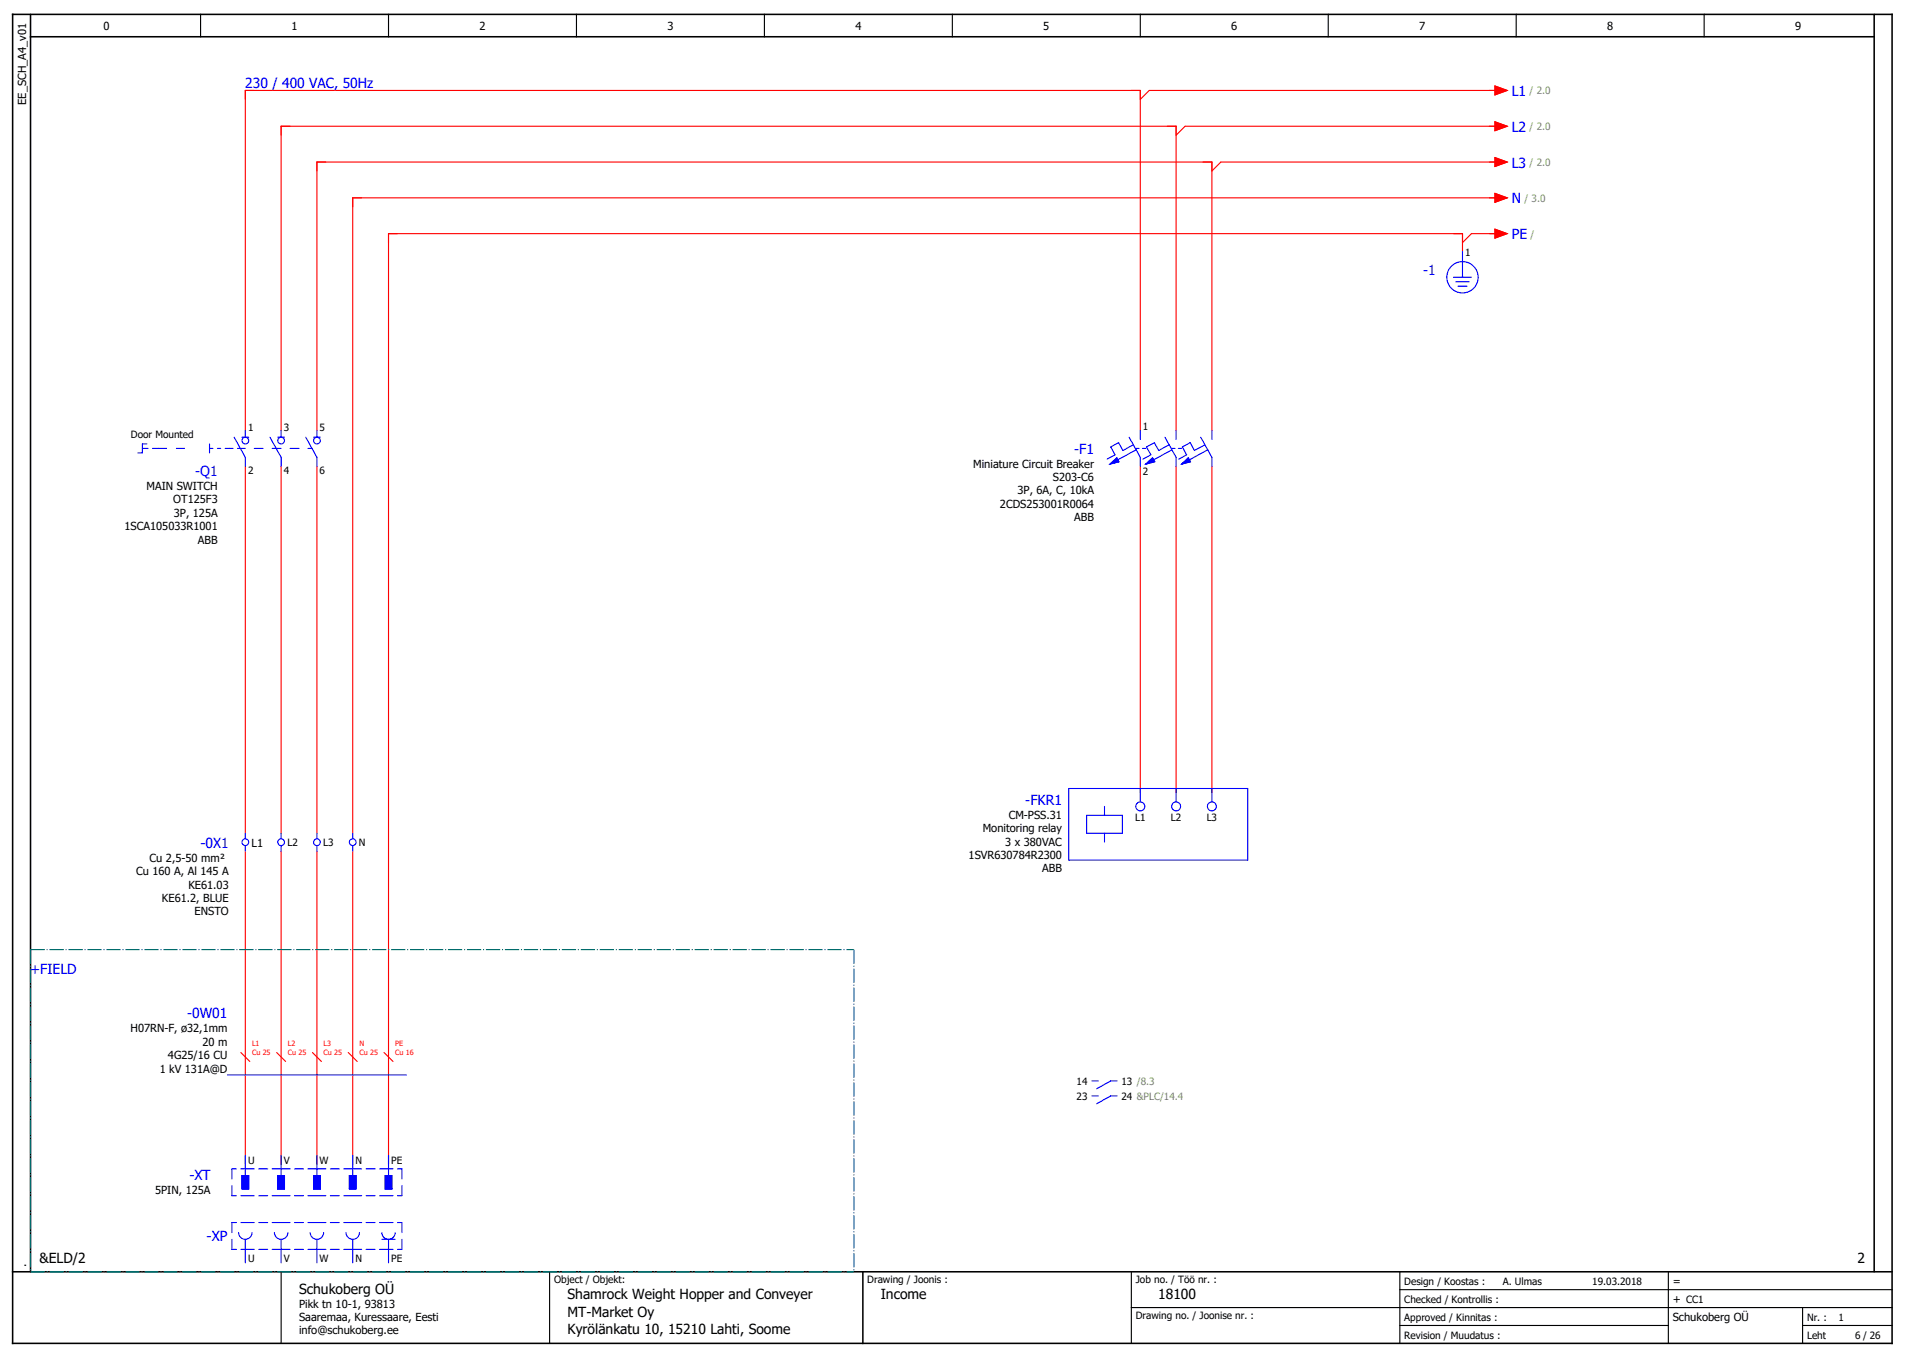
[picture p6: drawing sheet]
<svg xmlns="http://www.w3.org/2000/svg" width="426mm" height="303mm" viewBox="0 0 426 303" stroke-linecap="round" stroke-linejoin="round" font-family="sans-serif">
<defs><g id="words">
<g font-size="3.1" fill="#00f">
<text x="54.8" y="19.6">230 / 400 VAC, 50Hz</text>
<text x="337.8" y="21.4">L1</text>
<text x="337.8" y="29.4">L2</text>
<text x="337.8" y="37.4">L3</text>
<text x="337.8" y="45.4">N</text>
<text x="337.8" y="53.4">PE</text>
<text x="318" y="61.4">-1</text>
<text x="240" y="101.4">-F1</text>
<text x="43.6" y="106.4">-Q1</text>
<text x="229.1" y="179.8">-FKR1</text>
<text x="44.8" y="189.4">-0X1</text>
<text x="6.7" y="217.6">+FIELD</text>
<text x="41.8" y="227.6">-0W01</text>
<text x="42.3" y="263.6">-XT</text>
<text x="46.2" y="277.4">-XP</text>
</g>
<g font-size="3.1">
<text x="8.8" y="282.2">&amp;ELD/2</text>
<text x="415.1" y="282.2">2</text>
<text x="66.8" y="289.2">Schukoberg OÜ</text>
<text x="126.8" y="290.2">Shamrock Weight Hopper and Conveyer</text>
<text x="196.8" y="290.2">Income</text>
<text x="258.8" y="290.2">18100</text>
<text x="126.8" y="294.2">MT-Market Oy</text>
<text x="126.8" y="298.2">Kyrölänkatu 10, 15210 Lahti, Soome</text>
</g>
<g font-size="2.5">
<text x="23.1" y="6.7">0</text>
<text x="65.1" y="6.7">1</text>
<text x="107.1" y="6.7">2</text>
<text x="149.1" y="6.7">3</text>
<text x="191.1" y="6.7">4</text>
<text x="233.1" y="6.7">5</text>
<text x="275.1" y="6.7">6</text>
<text x="317.1" y="6.7">7</text>
<text x="359.1" y="6.7">8</text>
<text x="401.1" y="6.7">9</text>
<text x="5.8" y="23.4" transform="rotate(-90 5.8 23.4)">EE_SCH_A4_v01</text>
<text x="217.5" y="104.5">Miniature Circuit Breaker</text>
<text x="235.3" y="107.5">S203-C6</text>
<text x="32.7" y="109.5">MAIN SWITCH</text>
<text x="38.7" y="112.5">OT125F3</text>
<text x="223.5" y="113.5">2CDS253001R0064</text>
<text x="227.4" y="110.5">3P, 6A, C, 10kA</text>
<text x="27.8" y="118.5">1SCA105033R1001</text>
<text x="38.8" y="115.5">3P, 125A</text>
<text x="240.1" y="116.5">ABB</text>
<text x="44.2" y="121.5">ABB</text>
<text x="219.6" y="186">Monitoring relay</text>
<text x="225.4" y="183">CM-PSS.31</text>
<text x="56.2" y="189.2">L1</text>
<text x="216.5" y="192">1SVR630784R2300</text>
<text x="224.6" y="189">3 x 380VAC</text>
<text x="30.4" y="195.6">Cu 160 A, Al 145 A</text>
<text x="33.4" y="192.6">Cu 2,5-50 mm²</text>
<text x="232.9" y="195">ABB</text>
<text x="36.2" y="201.6">KE61.2, BLUE</text>
<text x="42.1" y="198.6">KE61.03</text>
<text x="43.5" y="204.6">ENSTO</text>
<text x="29.2" y="230.7">H07RN-F, ø32,1mm</text>
<text x="45.2" y="233.7">20 m</text>
<text x="35.7" y="239.7">1 kV 131A@D</text>
<text x="37.5" y="236.7">4G25/16 CU</text>
<text x="34.7" y="266.8">5PIN, 125A</text>
<text x="5.8" y="283.2" transform="rotate(-90 5.8 283.2)">.</text>
<text x="373.8" y="287.2">=</text>
<text x="66.8" y="292.2">Pikk tn 10-1, 93813</text>
<text x="373.8" y="291.2">+ CC1</text>
<text x="66.8" y="295.2">Saaremaa, Kuressaare, Eesti</text>
<text x="66.8" y="298.2">info@schukoberg.ee</text>
<text x="373.8" y="295.2">Schukoberg OÜ</text>
</g>
<g font-size="2.2" fill="#7ca552">
<text x="341.8" y="21.1">/ 2.0</text>
<text x="341.8" y="29.1">/ 2.0</text>
<text x="341.8" y="37.1">/ 2.0</text>
<text x="340.7" y="45.1">/ 3.0</text>
<text x="342" y="53.1">/</text>
</g>
<g font-size="2.2">
<text x="327.4" y="57.2">1</text>
<text x="29.3" y="97.8">Door Mounted</text>
<text x="55.4" y="96.4">1</text>
<text x="63.4" y="96.4">3</text>
<text x="71.4" y="96.4">5</text>
<text x="255.4" y="96.2">1</text>
<text x="55.4" y="105.9">2</text>
<text x="63.4" y="105.9">4</text>
<text x="71.4" y="105.9">6</text>
<text x="255.4" y="106.1">2</text>
<text x="253.7" y="183.5">L1</text>
<text x="261.7" y="183.5">L2</text>
<text x="269.7" y="183.5">L3</text>
<text x="64.2" y="189.1">L2</text>
<text x="72.2" y="189.1">L3</text>
<text x="80.2" y="189.1">N</text>
<text x="240.6" y="242.5">14</text>
<text x="240.6" y="245.8">23</text>
<text x="250.6" y="242.5">13 /8.3</text>
<text x="250.6" y="245.8">24 &amp;PLC/14.4</text>
<text x="55.4" y="260.2">U</text>
<text x="63.4" y="260.2">V</text>
<text x="71.4" y="260.2">W</text>
<text x="79.4" y="260.2">N</text>
<text x="87.4" y="260.2">PE</text>
<text x="55.4" y="282.1">U</text>
<text x="63.4" y="282.1">V</text>
<text x="71.4" y="282.1">W</text>
<text x="79.4" y="282.1">N</text>
<text x="87.4" y="282.1">PE</text>
<text x="123.8" y="286.8">Object / Objekt:</text>
<text x="193.8" y="286.8">Drawing / Joonis :</text>
<text x="253.8" y="286.8">Job no. / Töö nr. :</text>
<text x="313.8" y="287.2">Design / Koostas :</text>
<text x="335.8" y="287.2">A. Ulmas</text>
<text x="355.8" y="287.2">19.03.2018</text>
<text x="313.8" y="291.2">Checked / Kontrollis :</text>
<text x="253.8" y="294.8">Drawing no. / Joonise nr. :</text>
<text x="313.8" y="295.2">Approved / Kinnitas :</text>
<text x="313.8" y="299.2">Revision / Muudatus :</text>
<text x="403.8" y="295.2">Nr. :</text>
<text x="403.8" y="299.2">Leht</text>
<text x="410.8" y="295.2">1</text>
<text x="414.6" y="299.2">6 / 26</text>
</g>
<g font-size="1.6" fill="#f00">
<text x="56.3" y="233.8">L1</text>
<text x="64.3" y="233.8">L2</text>
<text x="72.3" y="233.8">L3</text>
<text x="80.3" y="233.8">N</text>
<text x="88.3" y="233.8">PE</text>
<text x="56.3" y="235.7">Cu 25</text>
<text x="64.3" y="235.7">Cu 25</text>
<text x="72.3" y="235.7">Cu 25</text>
<text x="80.3" y="235.7">Cu 25</text>
<text x="88.3" y="235.7">Cu 16</text>
</g>
</g></defs>
<g fill="none" stroke="#000" stroke-width=".25">
<path d="M44.8 3.2v5M86.8 3.2v5M128.8 3.2v5M170.8 3.2v5M212.8 3.2v5M254.8 3.2v5M296.8 3.2v5M338.8 3.2v5M380.8 3.2v5M62.8 284.2v16M122.8 284.2v16M252.8 292.2h170"/>
<path d="M252.8 284.2v16M312.8 296.2h60M312.8 284.2v16M312.8 288.2h110M372.8 284.2v16M402.8 296.2h20M402.8 292.2v8"/>
</g>
<path d="M2.8 3.2h420v297h-420zM6.8 8.2h412M6.8 3.2v281M418.8 3.2v281M2.8 284.2h420M192.8 284.2v16" fill="none" stroke="#000" stroke-width=".35"/>
<g fill="none" stroke="#f00" stroke-width=".25">
<path d="M334.1 19.2l2.7 1-2.7 1zM334.1 27.2l2.7 1-2.7 1zM334.1 35.2l2.7 1-2.7 1zM334.8 20.2h-78l-2 2M334.8 28.2h-70l-2 2M334.8 36.2h-62l-2 2M326.8 56.2v-4h-240v208M334.1 43.2l2.7 1-2.7 1zM334.1 51.2l2.7 1-2.7 1zM334.8 52.2h-6l-2 2M334.8 44.2h-256v142M54.8 96.2v-76h200v76"/>
<path d="M62.8 96.2v-68h200v68M70.8 96.2v-60h200v60M54.8 104.2v82M62.8 104.2v82M70.8 104.2v82M254.8 104.2v73M262.8 104.2v73M270.8 104.2v73M54.8 190.2v70M62.8 190.2v70M70.8 190.2v70M78.8 190.2v70"/>
<path d="M53.8 235.2l2 2M61.8 235.2l2 2M69.8 235.2l2 2M77.8 235.2l2 2M85.8 235.2l2 2"/>
</g>
<path d="M35.3 100.2h7.5" fill="none" stroke="#00f" stroke-width=".25" stroke-dasharray="2 2" stroke-linecap="butt"/>
<g fill="none" stroke="#00f" stroke-width=".25">
<path d="M326.8 56.2v5.8M324.8 62h4M325.3 63h3M325.8 64h2M32.8 99.2h-1v2h-1M46.8 99.2v2M52.3 97.7l2.5 4.5v2M54.1 97.7h1.5M54.8 96.2v1.5M60.3 97.7l2.5 4.5v2M62.1 97.7h1.5M62.8 96.2v1.5"/>
<path d="M68.3 97.7l2.5 4.5v2M70.1 97.7h1.5M70.8 96.2v1.5M252.3 97.7l2.5 4.5v2M253.3 99.4l-2.4 1.3-.9-1.8-1.8 1 1 1.7-1.8 1M254.8 96.2v2M260.3 97.7l2.5 4.5v2M261.3 99.4l-2.4 1.3-.9-1.8-1.8 1 1 1.7-1.8 1M262.8 96.2v2M268.3 97.7l2.5 4.5v2M269.3 99.4l-2.4 1.3-.9-1.8-1.8 1 1 1.7-1.8 1M270.8 96.2v2"/>
<path d="M31.8 100.2h1.3M34.1 100.2h1.2M46.8 100.2h.8M48.6 100.2h.7M50.3 100.2h1.8M53.1 100.2h1.7M56.8 100.2h2M60.8 100.2h2M64.8 100.2h2M68.8 100.2h.9M248 103.7l1.6-1.4 .4 .9zM253.8 100.2h.8"/>
<path d="M253.9 100.5l-4.1 2.3M255.3 100.2h.8M256 103.7l1.6-1.4 .4 .9zM261.8 100.2h.8M261.9 100.5l-4.1 2.3M263.3 100.2h.8M264 103.7l1.6-1.4 .4 .9zM269.9 100.5l-4.1 2.3M238.8 176.2h40v16h-40zM254.8 176.2v3M262.8 176.2v3M270.8 176.2v3"/>
<path d="M54.8 186.2v1.3M54.8 189v1.2M62.8 186.2v1.3M62.8 189v1.2M70.8 186.2v1.3M70.8 189v1.2M78.8 186.2v1.3M78.8 189v1.2M242.8 182.2h8v4h-8zM246.8 180.2v2M246.8 186.2v2M50.8 240.2h40"/>
<path d="M54.8 258.2v4.5M62.8 258.2v4.5M70.8 258.2v4.5M78.8 258.2v4.5M86.8 258.2v4.5M244 241.6h1.4M244 244.9h1.4M249.6 241.6h-1.4l-3.1 1.7M249.6 244.9h-1.4l-3.1 1.8M51.8 277v2.2h1M51.8 265v2.2h1M52.8 261.2h-1v2.3"/>
<path d="M52.8 273.2h-1v2.3M53.3 275.5a1.5 1.5 0 0 0 1.5 1.5 1.5 1.5 0 0 0 1.5-1.5M53.8 279.2h3M53.8 273.2h3M53.8 261.2h3M53.8 267.2h3M54.1 262.7h1.5v3h-1.5zM54.8 277v5.2M57.8 279.2h2M57.8 273.2h2M57.8 261.2h2M57.8 267.2h2"/>
<path d="M60.8 279.2h4M60.8 273.2h4M60.8 261.2h4M60.8 267.2h4M61.3 275.5a1.5 1.5 0 0 0 1.5 1.5 1.5 1.5 0 0 0 1.5-1.5M62.1 262.7h1.5v3h-1.5zM62.8 277v5.2M65.8 279.2h2M65.8 273.2h2M65.8 261.2h2M65.8 267.2h2M68.8 279.2h4"/>
<path d="M68.8 273.2h4M68.8 261.2h4M68.8 267.2h4M69.3 275.5a1.5 1.5 0 0 0 1.5 1.5 1.5 1.5 0 0 0 1.5-1.5M70.1 262.7h1.5v3h-1.5zM70.8 277v5.2M73.8 279.2h2M73.8 273.2h2M73.8 261.2h2M73.8 267.2h2M76.8 279.2h4M76.8 273.2h4"/>
<path d="M76.8 261.2h4M76.8 267.2h4M77.3 275.5a1.5 1.5 0 0 0 1.5 1.5 1.5 1.5 0 0 0 1.5-1.5M78.1 262.7h1.5v3h-1.5zM78.8 277v5.2M81.8 279.2h2M81.8 273.2h2M81.8 261.2h2M81.8 267.2h2M84.8 279.2h3M84.8 273.2h3M84.8 261.2h3"/>
<path d="M84.8 267.2h3M85.3 275.5a1.5 1.5 0 0 0 1.5 1.5 1.5 1.5 0 0 0 1.5-1.5M85.3 277h3M86.1 262.7h1.5v3h-1.5zM86.8 277v5.2M88.8 273.2h1v2.3M88.8 261.2h1v2.3M89.8 277v2.2h-1M89.8 265v2.2h-1"/>
<circle cx="326.8" cy="62" r="3.5"/>
<circle cx="54.8" cy="98.5" r=".75"/>
<circle cx="62.8" cy="98.5" r=".75"/>
<circle cx="70.8" cy="98.5" r=".75"/>
<circle cx="54.8" cy="188.2" r=".75"/>
<circle cx="62.8" cy="188.2" r=".75"/>
<circle cx="70.8" cy="188.2" r=".75"/>
<circle cx="78.8" cy="188.2" r=".75"/>
<circle cx="254.8" cy="180.2" r="1"/>
<circle cx="262.8" cy="180.2" r="1"/>
<circle cx="270.8" cy="180.2" r="1"/>
</g>
<g fill="#00f" stroke="#00f" stroke-width=".22">
<path d="M62.1 262.7h1.5v3h-1.5z"/>
<path d="M54.1 262.7h1.5v3h-1.5z"/>
<path d="M78.1 262.7h1.5v3h-1.5z"/>
<path d="M86.1 262.7h1.5v3h-1.5z"/>
<path d="M70.1 262.7h1.5v3h-1.5z"/>
<path d="M256 103.7l1.6-1.4 .4 .9z"/>
<path d="M264 103.7l1.6-1.4 .4 .9z"/>
<path d="M248 103.7l1.6-1.4 .4 .9z"/>
</g>
<path d="M6.8 212.2h184M6.8 212.2v72M190.8 212.2v72M6.8 284.2h184" fill="none" stroke="#007f7f" stroke-width=".25" stroke-dasharray="3.2 .4 .3 .4" stroke-linecap="butt"/>
<g fill="#f00" stroke="#f00" stroke-width=".22">
<path d="M334.1 19.2l2.7 1-2.7 1z"/>
<path d="M334.1 27.2l2.7 1-2.7 1z"/>
<path d="M334.1 35.2l2.7 1-2.7 1z"/>
<path d="M334.1 43.2l2.7 1-2.7 1z"/>
<path d="M334.1 51.2l2.7 1-2.7 1z"/>
</g>
<use href="#words"/>
</svg>
